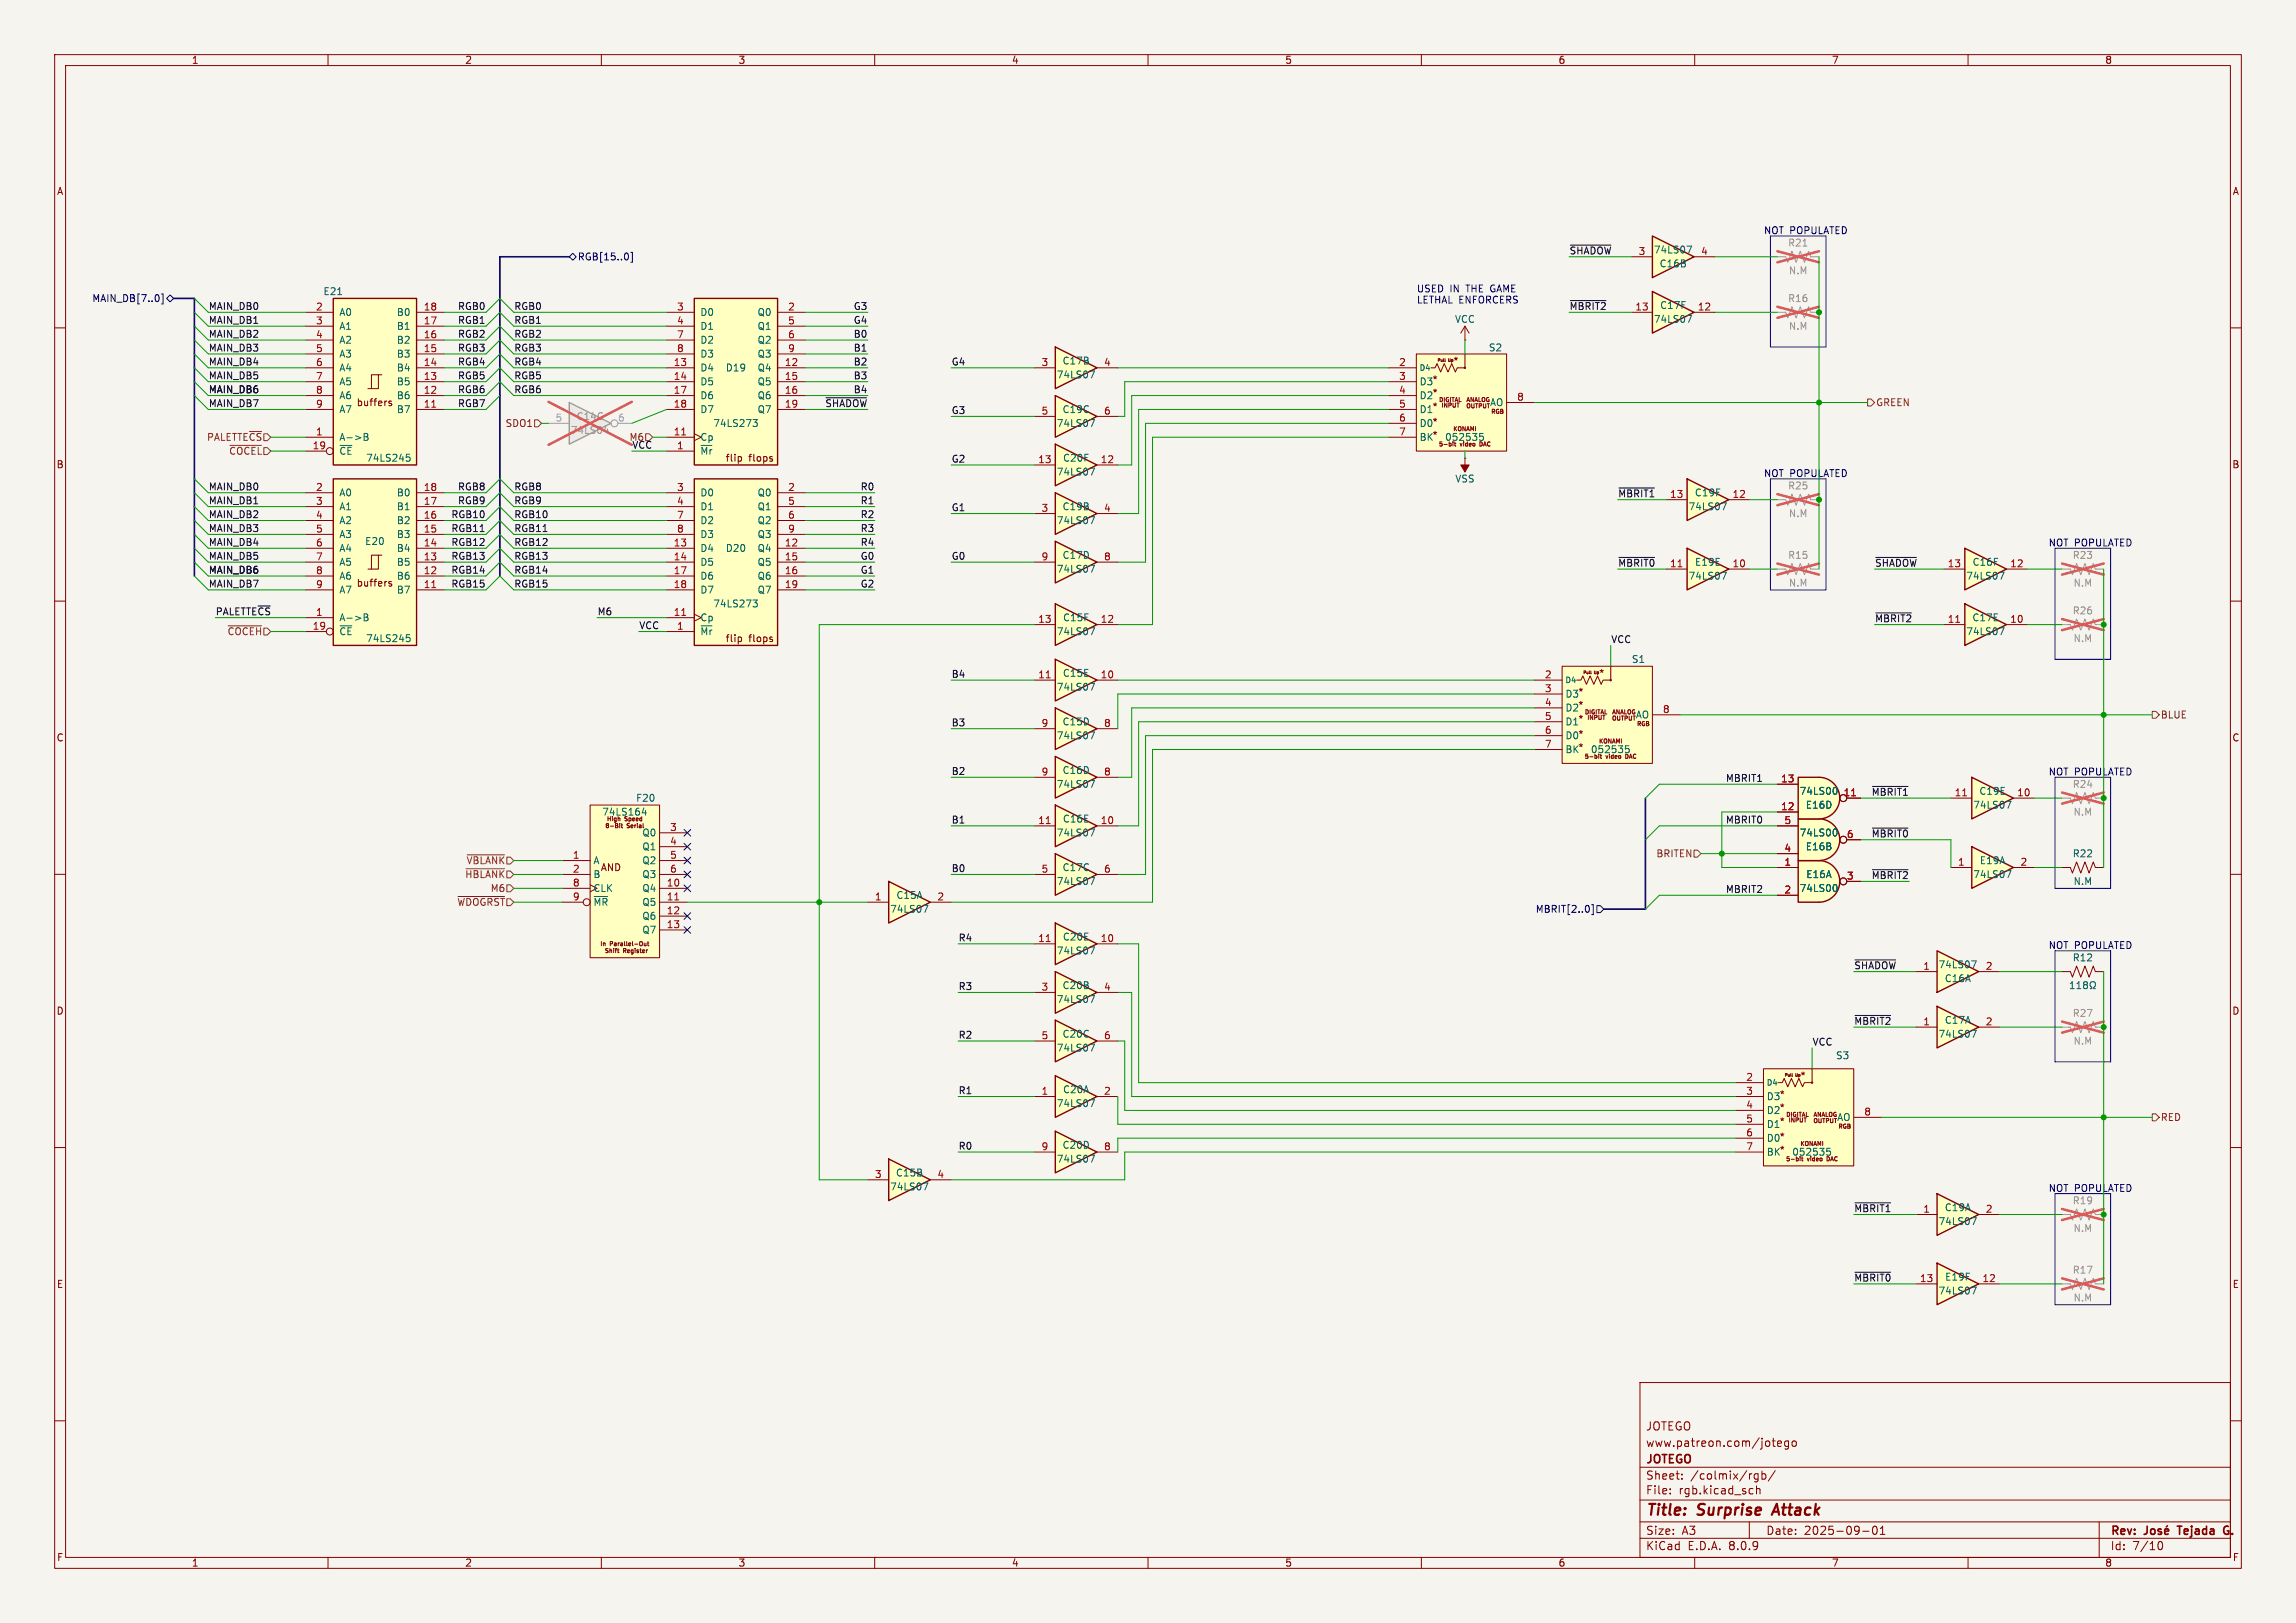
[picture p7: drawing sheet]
<svg xmlns="http://www.w3.org/2000/svg" width="420mm" height="297mm" viewBox="0 0 420 297" stroke-linecap="round" stroke-linejoin="round" font-family="sans-serif">
<defs><g id="words">
<g font-size="2.8" fill="#840000">
<text x="301" y="277.9">Title:</text>
<text x="310.6" y="277.9">Surprise</text>
<text x="325.3" y="277.9">Attack</text>
</g>
<g font-size="2.1" fill="#840000">
<text x="301" y="262">JOTEGO</text>
<text x="301" y="268.2">JOTEGO</text>
<text x="301" y="265">www.patreon.com/jotego</text>
<text x="301" y="273.7">File:</text>
<text x="301" y="271">Sheet:</text>
<text x="307.1" y="273.7">rgb.kicad_sch</text>
<text x="309.2" y="271">/colmix/rgb/</text>
<text x="301" y="281.1">Size:</text>
<text x="307.6" y="281.1">A3</text>
<text x="323" y="281.1">Date:</text>
<text x="330" y="281.1">2025-09-01</text>
<text x="386" y="281.3">Rev:</text>
<text x="399.1" y="281.3">Tejada</text>
<text x="408.1" y="281.3">G.</text>
<text x="301" y="283.9">KiCad</text>
<text x="308.7" y="283.9">E.D.A.</text>
<text x="316.3" y="283.9">8.0.9</text>
<text x="386" y="283.9">Id:</text>
<text x="390.1" y="283.9">7/10</text>
</g>
<g font-size="1.8" fill="#840000">
<text x="35" y="11.9">1</text>
<text x="85" y="11.9">2</text>
<text x="135" y="11.9">3</text>
<text x="185" y="11.9">4</text>
<text x="235" y="11.9">5</text>
<text x="285" y="11.9">6</text>
<text x="335" y="11.9">7</text>
<text x="385" y="11.9">8</text>
<text x="10.3" y="35.9">A</text>
<text x="408.3" y="35.9">A</text>
<text x="265.7" y="66.9">*</text>
<text x="65.1" y="74.5">buffers</text>
<text x="10.3" y="85.9">B</text>
<text x="132.6" y="84.7">flip</text>
<text x="137" y="84.7">flops</text>
<text x="408.2" y="85.9">B</text>
<text x="65.1" y="107.6">buffers</text>
<text x="132.6" y="117.7">flip</text>
<text x="137" y="117.7">flops</text>
<text x="292.4" y="124.1">*</text>
<text x="10.3" y="135.9">C</text>
<text x="408.2" y="135.9">C</text>
<text x="109.8" y="159.6">AND</text>
<text x="10.3" y="185.9">D</text>
<text x="408.2" y="185.9">D</text>
<text x="329.2" y="197.7">*</text>
<text x="10.3" y="235.9">E</text>
<text x="408.3" y="235.9">E</text>
<text x="10.3" y="285.9">F</text>
<text x="35" y="286.9">1</text>
<text x="85" y="286.9">2</text>
<text x="135" y="286.9">3</text>
<text x="185" y="286.9">4</text>
<text x="235" y="286.9">5</text>
<text x="285" y="286.9">6</text>
<text x="335" y="286.9">7</text>
<text x="385" y="286.9">8</text>
<text x="408.3" y="285.9">F</text>
</g>
<g font-size="1.8" fill="#000084">
<text x="105.6" y="47.9">RGB[15..0]</text>
<text x="16.8" y="55.5">MAIN_DB[7..0]</text>
<text x="280.8" y="167.2">MBRIT[2..0]</text>
</g>
<g font-size="1.8" fill="#0f0f0f">
<text x="287" y="46.6">~{SHADOW}</text>
<text x="38.1" y="56.8">MAIN_DB0</text>
<text x="38.1" y="59.3">MAIN_DB1</text>
<text x="83.7" y="56.8">RGB0</text>
<text x="83.7" y="59.3">RGB1</text>
<text x="94" y="56.8">RGB0</text>
<text x="94" y="59.3">RGB1</text>
<text x="156.1" y="59.3">G4</text>
<text x="156.1" y="56.8">G3</text>
<text x="287" y="56.8">~{MBRIT2}</text>
<text x="38.1" y="61.9">MAIN_DB2</text>
<text x="38.1" y="64.4">MAIN_DB3</text>
<text x="83.7" y="61.9">RGB2</text>
<text x="83.7" y="64.4">RGB3</text>
<text x="94" y="64.4">RGB3</text>
<text x="94" y="61.9">RGB2</text>
<text x="156.1" y="64.4">B1</text>
<text x="156.1" y="61.9">B0</text>
<text x="38.1" y="69.5">MAIN_DB5</text>
<text x="38.1" y="67">MAIN_DB4</text>
<text x="83.7" y="67">RGB4</text>
<text x="83.7" y="69.5">RGB5</text>
<text x="94" y="67">RGB4</text>
<text x="94" y="69.5">RGB5</text>
<text x="156.1" y="69.5">B3</text>
<text x="156.1" y="67">B2</text>
<text x="174" y="67">G4</text>
<text x="38.1" y="74.6">MAIN_DB7</text>
<text x="38.1" y="72">MAIN_DB6</text>
<text x="83.7" y="72">RGB6</text>
<text x="83.7" y="74.6">RGB7</text>
<text x="94" y="72">RGB6</text>
<text x="150.9" y="74.6">~{SHADOW}</text>
<text x="156.1" y="72">B4</text>
<text x="174" y="75.9">G3</text>
<text x="115.1" y="80.9">M6</text>
<text x="115.6" y="82.2">VCC</text>
<text x="38.1" y="89.8">MAIN_DB0</text>
<text x="83.7" y="89.8">RGB8</text>
<text x="94" y="89.8">RGB8</text>
<text x="157.3" y="89.8">R0</text>
<text x="174" y="84.7">G2</text>
<text x="38.1" y="94.9">MAIN_DB2</text>
<text x="38.1" y="92.4">MAIN_DB1</text>
<text x="82.5" y="94.9">RGB10</text>
<text x="83.7" y="92.4">RGB9</text>
<text x="94" y="94.9">RGB10</text>
<text x="94" y="92.4">RGB9</text>
<text x="157.3" y="94.9">R2</text>
<text x="157.3" y="92.4">R1</text>
<text x="174" y="93.6">G1</text>
<text x="295.9" y="91.1">~{MBRIT1} 13</text>
<text x="38.1" y="97.4">MAIN_DB3</text>
<text x="38.1" y="100">MAIN_DB4</text>
<text x="82.5" y="100">RGB12</text>
<text x="82.5" y="97.4">RGB11</text>
<text x="94" y="97.4">RGB11</text>
<text x="94" y="100">RGB12</text>
<text x="157.3" y="97.4">R3</text>
<text x="157.3" y="100">R4</text>
<text x="38.1" y="105.1">MAIN_DB6</text>
<text x="38.1" y="107.6">MAIN_DB7</text>
<text x="38.1" y="102.5">MAIN_DB5</text>
<text x="82.5" y="102.5">RGB13</text>
<text x="82.5" y="107.6">RGB15</text>
<text x="82.5" y="105.1">RGB14</text>
<text x="94" y="105.1">RGB14</text>
<text x="94" y="102.5">RGB13</text>
<text x="94" y="107.6">RGB15</text>
<text x="157.3" y="107.6">G2</text>
<text x="157.3" y="105.1">G1</text>
<text x="157.3" y="102.5">G0</text>
<text x="174" y="102.5">G0</text>
<text x="295.9" y="103.8">~{MBRIT0} 11</text>
<text x="342.9" y="103.8">~{SHADOW}</text>
<text x="39.4" y="112.7">PALETTE~{CS}</text>
<text x="109.2" y="112.7">M6</text>
<text x="342.9" y="114">~{MBRIT2}</text>
<text x="116.8" y="115.2">VCC</text>
<text x="294.6" y="117.8">VCC</text>
<text x="174" y="124.1">B4</text>
<text x="174" y="133">B3</text>
<text x="174" y="141.9">B2</text>
<text x="315.6" y="143.2">MBRIT1</text>
<text x="342.3" y="145.7">~{MBRIT1}</text>
<text x="174" y="150.8">B1</text>
<text x="315.6" y="150.8">MBRIT0</text>
<text x="342.3" y="153.3">~{MBRIT0}</text>
<text x="174" y="159.7">B0</text>
<text x="342.3" y="160.9">~{MBRIT2}</text>
<text x="315.6" y="163.5">MBRIT2</text>
<text x="175.3" y="172.4">R4</text>
<text x="339.1" y="177.5">~{SHADOW}</text>
<text x="175.3" y="181.3">R3</text>
<text x="175.3" y="190.2">R2</text>
<text x="331.5" y="191.4">VCC</text>
<text x="339.1" y="187.6">~{MBRIT2}</text>
<text x="175.3" y="200.3">R1</text>
<text x="175.3" y="210.5">R0</text>
<text x="339.1" y="221.9">~{MBRIT1}</text>
<text x="339.1" y="234.6">~{MBRIT0}</text>
</g>
<g font-size="1.8" fill="#a90000">
<text x="299.6" y="46.7">3</text>
<text x="311.1" y="46.7">4</text>
<text x="57.7" y="56.9">2</text>
<text x="57.7" y="59.4">3</text>
<text x="77.4" y="59.4">17</text>
<text x="77.4" y="56.9">18</text>
<text x="123.8" y="56.9">3</text>
<text x="123.8" y="59.4">4</text>
<text x="144.1" y="56.9">2</text>
<text x="144.1" y="59.4">5</text>
<text x="299" y="56.9">13</text>
<text x="310.5" y="56.9">12</text>
<text x="57.7" y="62">4</text>
<text x="57.7" y="64.5">5</text>
<text x="77.4" y="64.5">15</text>
<text x="77.4" y="62">16</text>
<text x="123.8" y="62">7</text>
<text x="123.8" y="64.5">8</text>
<text x="144.1" y="62">6</text>
<text x="144.1" y="64.5">9</text>
<text x="57.7" y="67.1">6</text>
<text x="57.7" y="69.6">7</text>
<text x="77.4" y="69.6">13</text>
<text x="77.4" y="67.1">14</text>
<text x="123.1" y="67.1">13</text>
<text x="123.1" y="69.6">14</text>
<text x="143.5" y="67.1">12</text>
<text x="143.5" y="69.6">15</text>
<text x="190.4" y="67.1">3</text>
<text x="201.9" y="67.1">4</text>
<text x="255.8" y="67.1">2</text>
<text x="255.8" y="69.6">3</text>
<text x="57.7" y="72.1">8</text>
<text x="57.7" y="74.7">9</text>
<text x="77.4" y="74.7">11</text>
<text x="77.4" y="72.1">12</text>
<text x="123.1" y="72.1">17</text>
<text x="123.1" y="74.7">18</text>
<text x="143.5" y="72.1">16</text>
<text x="143.5" y="74.7">19</text>
<text x="190.4" y="75.9">5</text>
<text x="201.9" y="75.9">6</text>
<text x="255.8" y="72.1">4</text>
<text x="255.8" y="74.7">5</text>
<text x="255.8" y="77.2">6</text>
<text x="277.4" y="73.4">8</text>
<text x="57.1" y="82.3">19</text>
<text x="57.7" y="79.8">1</text>
<text x="123.1" y="79.8">11</text>
<text x="123.8" y="82.3">1</text>
<text x="255.8" y="79.8">7</text>
<text x="57.7" y="89.9">2</text>
<text x="77.4" y="89.9">18</text>
<text x="123.8" y="89.9">3</text>
<text x="144.1" y="89.9">2</text>
<text x="189.8" y="84.8">13</text>
<text x="201.3" y="84.8">12</text>
<text x="57.7" y="92.5">3</text>
<text x="57.7" y="95">4</text>
<text x="77.4" y="95">16</text>
<text x="77.4" y="92.5">17</text>
<text x="123.8" y="92.5">4</text>
<text x="123.8" y="95">7</text>
<text x="144.1" y="92.5">5</text>
<text x="144.1" y="95">6</text>
<text x="190.4" y="93.7">3</text>
<text x="201.9" y="93.7">4</text>
<text x="316.8" y="91.2">12</text>
<text x="57.7" y="97.5">5</text>
<text x="57.7" y="100.1">6</text>
<text x="77.4" y="100.1">14</text>
<text x="77.4" y="97.5">15</text>
<text x="123.1" y="100.1">13</text>
<text x="123.8" y="97.5">8</text>
<text x="143.5" y="100.1">12</text>
<text x="144.1" y="97.5">9</text>
<text x="57.7" y="102.6">7</text>
<text x="57.7" y="105.2">8</text>
<text x="57.7" y="107.7">9</text>
<text x="77.4" y="107.7">11</text>
<text x="77.4" y="105.2">12</text>
<text x="77.4" y="102.6">13</text>
<text x="123.1" y="102.6">14</text>
<text x="123.1" y="105.2">17</text>
<text x="123.1" y="107.7">18</text>
<text x="143.5" y="102.6">15</text>
<text x="143.5" y="105.2">16</text>
<text x="143.5" y="107.7">19</text>
<text x="190.4" y="102.6">9</text>
<text x="201.9" y="102.6">8</text>
<text x="316.8" y="103.9">10</text>
<text x="356.2" y="103.9">13</text>
<text x="367.6" y="103.9">12</text>
<text x="57.7" y="112.8">1</text>
<text x="123.1" y="112.8">11</text>
<text x="57.1" y="115.3">19</text>
<text x="123.8" y="115.3">1</text>
<text x="189.8" y="114">13</text>
<text x="201.3" y="114">12</text>
<text x="356.2" y="114">11</text>
<text x="367.6" y="114">10</text>
<text x="189.8" y="124.2">11</text>
<text x="201.3" y="124.2">10</text>
<text x="282.5" y="124.2">2</text>
<text x="282.5" y="126.7">3</text>
<text x="282.5" y="129.3">4</text>
<text x="282.5" y="131.8">5</text>
<text x="304.1" y="130.6">8</text>
<text x="190.4" y="133.1">9</text>
<text x="201.9" y="133.1">8</text>
<text x="282.5" y="134.4">6</text>
<text x="282.5" y="136.9">7</text>
<text x="190.4" y="142">9</text>
<text x="201.9" y="142">8</text>
<text x="325.7" y="143.3">13</text>
<text x="325.7" y="148.3">12</text>
<text x="337.1" y="145.8">11</text>
<text x="357.5" y="145.8">11</text>
<text x="368.9" y="145.8">10</text>
<text x="122.5" y="152.1">3</text>
<text x="122.5" y="154.7">4</text>
<text x="189.8" y="150.9">11</text>
<text x="201.3" y="150.9">10</text>
<text x="326.3" y="156">4</text>
<text x="326.3" y="150.9">5</text>
<text x="337.7" y="153.4">6</text>
<text x="104.7" y="157.2">1</text>
<text x="104.7" y="159.8">2</text>
<text x="122.5" y="157.2">5</text>
<text x="122.5" y="159.8">6</text>
<text x="190.4" y="159.8">5</text>
<text x="201.9" y="159.8">6</text>
<text x="326.3" y="158.5">1</text>
<text x="337.7" y="161">3</text>
<text x="358.1" y="158.5">1</text>
<text x="369.5" y="158.5">2</text>
<text x="104.7" y="162.3">8</text>
<text x="104.7" y="164.8">9</text>
<text x="121.9" y="162.3">10</text>
<text x="121.9" y="164.8">11</text>
<text x="121.9" y="167.4">12</text>
<text x="159.9" y="164.8">1</text>
<text x="171.4" y="164.8">2</text>
<text x="326.3" y="163.6">2</text>
<text x="121.9" y="169.9">13</text>
<text x="189.8" y="172.5">11</text>
<text x="201.3" y="172.5">10</text>
<text x="351.7" y="177.5">1</text>
<text x="363.1" y="177.5">2</text>
<text x="190.4" y="181.4">3</text>
<text x="201.9" y="181.4">4</text>
<text x="190.4" y="190.2">5</text>
<text x="201.9" y="190.2">6</text>
<text x="351.7" y="187.7">1</text>
<text x="363.1" y="187.7">2</text>
<text x="319.3" y="197.9">2</text>
<text x="190.4" y="200.4">1</text>
<text x="201.9" y="200.4">2</text>
<text x="319.3" y="200.4">3</text>
<text x="319.3" y="202.9">4</text>
<text x="319.3" y="205.5">5</text>
<text x="319.3" y="208">6</text>
<text x="340.9" y="204.2">8</text>
<text x="159.9" y="215.6">3</text>
<text x="171.4" y="215.6">4</text>
<text x="190.4" y="210.6">9</text>
<text x="201.9" y="210.6">8</text>
<text x="319.3" y="210.6">7</text>
<text x="351.7" y="222">1</text>
<text x="363.1" y="222">2</text>
<text x="351.1" y="234.7">13</text>
<text x="362.5" y="234.7">12</text>
</g>
<g font-size="1.8" fill="#006464">
<text x="302.4" y="46.6">74LS07</text>
<text x="303.5" y="49.1">C16B</text>
<text x="59.1" y="54.2">E21</text>
<text x="62" y="58">A0</text>
<text x="72.5" y="58">B0</text>
<text x="128" y="58">D0</text>
<text x="138.5" y="58">Q0</text>
<text x="266.1" y="59.3">VCC</text>
<text x="302.4" y="59.3">74LS07</text>
<text x="303.6" y="56.7">C17F</text>
<text x="62" y="60.6">A1</text>
<text x="62" y="63.1">A2</text>
<text x="62" y="65.6">A3</text>
<text x="72.5" y="65.6">B3</text>
<text x="72.5" y="63.1">B2</text>
<text x="72.5" y="60.6">B1</text>
<text x="128" y="60.6">D1</text>
<text x="128" y="63.1">D2</text>
<text x="128" y="65.6">D3</text>
<text x="138.5" y="60.6">Q1</text>
<text x="138.5" y="63.1">Q2</text>
<text x="138.5" y="65.6">Q3</text>
<text x="272.2" y="64.5">S2</text>
<text x="62" y="68.2">A4</text>
<text x="62" y="70.7">A5</text>
<text x="72.5" y="70.7">B5</text>
<text x="72.5" y="68.2">B4</text>
<text x="128" y="68.2">D4</text>
<text x="128" y="70.7">D5</text>
<text x="132.7" y="68.2">D19</text>
<text x="138.5" y="68.2">Q4</text>
<text x="138.5" y="70.7">Q5</text>
<text x="193.2" y="69.4">74LS07</text>
<text x="194.3" y="66.9">C17B</text>
<text x="259.6" y="70.7">D3*</text>
<text x="62" y="73.3">A6</text>
<text x="62" y="75.8">A7</text>
<text x="72.5" y="75.8">B7</text>
<text x="72.5" y="73.3">B6</text>
<text x="128" y="73.3">D6</text>
<text x="128" y="75.8">D7</text>
<text x="138.5" y="73.3">Q6</text>
<text x="138.5" y="75.8">Q7</text>
<text x="194.3" y="75.8">C19C</text>
<text x="259.6" y="73.3">D2</text>
<text x="259.6" y="75.8">D1</text>
<text x="261.9" y="75.3">*</text>
<text x="261.9" y="72.8">*</text>
<text x="272.5" y="74.5">AO</text>
<text x="62" y="80.9">A-&gt;B</text>
<text x="62" y="83.4">~{CE}</text>
<text x="128" y="83.4">~{Mr}</text>
<text x="128" y="80.9">Cp</text>
<text x="130.4" y="78.3">74LS273</text>
<text x="193.2" y="78.3">74LS07</text>
<text x="259.6" y="78.3">D0*</text>
<text x="259.6" y="80.9">BK*</text>
<text x="264.2" y="80.9">052535</text>
<text x="66.9" y="84.7">74LS245</text>
<text x="193.2" y="87.2">74LS07</text>
<text x="194.4" y="84.7">C20F</text>
<text x="266.1" y="88.5">VSS</text>
<text x="62" y="91">A0</text>
<text x="62" y="93.6">A1</text>
<text x="72.5" y="93.6">B1</text>
<text x="72.5" y="91">B0</text>
<text x="128" y="91">D0</text>
<text x="128" y="93.6">D1</text>
<text x="138.5" y="91">Q0</text>
<text x="138.5" y="93.6">Q1</text>
<text x="194.3" y="93.6">C19B</text>
<text x="308.8" y="93.6">74LS07</text>
<text x="309.9" y="91">C19F</text>
<text x="62" y="96.1">A2</text>
<text x="62" y="98.7">A3</text>
<text x="62" y="101.2">A4</text>
<text x="66.7" y="99.9">E20</text>
<text x="72.5" y="101.2">B4</text>
<text x="72.5" y="98.7">B3</text>
<text x="72.5" y="96.1">B2</text>
<text x="128" y="101.2">D4</text>
<text x="128" y="96.1">D2</text>
<text x="128" y="98.7">D3</text>
<text x="132.7" y="101.2">D20</text>
<text x="138.5" y="101.2">Q4</text>
<text x="138.5" y="96.1">Q2</text>
<text x="138.5" y="98.7">Q3</text>
<text x="193.2" y="96.1">74LS07</text>
<text x="62" y="103.7">A5</text>
<text x="62" y="106.3">A6</text>
<text x="72.5" y="106.3">B6</text>
<text x="72.5" y="103.7">B5</text>
<text x="128" y="103.7">D5</text>
<text x="128" y="106.3">D6</text>
<text x="138.5" y="103.7">Q5</text>
<text x="138.5" y="106.3">Q6</text>
<text x="193.2" y="105">74LS07</text>
<text x="194.3" y="102.5">C17D</text>
<text x="308.8" y="106.3">74LS07</text>
<text x="310" y="103.7">E19E</text>
<text x="359.6" y="106.3">74LS07</text>
<text x="360.7" y="103.7">C16F</text>
<text x="62" y="113.9">A-&gt;B</text>
<text x="62" y="108.8">A7</text>
<text x="72.5" y="108.8">B7</text>
<text x="128" y="113.9">Cp</text>
<text x="128" y="108.8">D7</text>
<text x="130.4" y="111.4">74LS273</text>
<text x="138.5" y="108.8">Q7</text>
<text x="194.4" y="113.9">C15F</text>
<text x="360.7" y="113.9">C17E</text>
<text x="62" y="116.4">~{CE}</text>
<text x="66.9" y="117.7">74LS245</text>
<text x="128" y="116.4">~{Mr}</text>
<text x="193.2" y="116.4">74LS07</text>
<text x="359.6" y="116.4">74LS07</text>
<text x="194.3" y="124.1">C15E</text>
<text x="298.4" y="121.5">S1</text>
<text x="193.2" y="126.6">74LS07</text>
<text x="286.3" y="127.9">D3*</text>
<text x="286.3" y="130.4">D2</text>
<text x="288.6" y="129.9">*</text>
<text x="299.1" y="131.7">AO</text>
<text x="193.2" y="135.5">74LS07</text>
<text x="194.3" y="132.9">C15D</text>
<text x="286.3" y="132.9">D1</text>
<text x="286.3" y="135.5">D0*</text>
<text x="288.6" y="132.4">*</text>
<text x="194.3" y="141.8">C16D</text>
<text x="286.3" y="138">BK*</text>
<text x="290.9" y="138">052535</text>
<text x="110.1" y="149.5">74LS164</text>
<text x="116.3" y="146.9">F20</text>
<text x="193.2" y="144.4">74LS07</text>
<text x="329.1" y="145.6">74LS00</text>
<text x="330.2" y="148.2">E16D</text>
<text x="360.9" y="148.2">74LS07</text>
<text x="362" y="145.6">C19E</text>
<text x="117.4" y="153.3">Q0</text>
<text x="117.4" y="155.8">Q1</text>
<text x="193.2" y="153.3">74LS07</text>
<text x="194.3" y="150.7">C16E</text>
<text x="329.1" y="153.3">74LS00</text>
<text x="330.2" y="155.8">E16B</text>
<text x="108.5" y="158.3">A</text>
<text x="108.5" y="160.9">B</text>
<text x="117.4" y="158.3">Q2</text>
<text x="117.4" y="160.9">Q3</text>
<text x="194.3" y="159.6">C17C</text>
<text x="330.3" y="160.9">E16A</text>
<text x="360.9" y="160.9">74LS07</text>
<text x="362.1" y="158.3">E19A</text>
<text x="379.1" y="157.1">R22</text>
<text x="108.5" y="163.4">CLK</text>
<text x="108.5" y="166">~{MR}</text>
<text x="117.4" y="163.4">Q4</text>
<text x="117.4" y="166">Q5</text>
<text x="162.7" y="167.2">74LS07</text>
<text x="163.9" y="164.7">C15A</text>
<text x="193.2" y="162.2">74LS07</text>
<text x="329.1" y="163.4">74LS00</text>
<text x="379.2" y="162.2">N.M</text>
<text x="117.4" y="168.5">Q6</text>
<text x="117.4" y="171">Q7</text>
<text x="194.3" y="172.3">C20E</text>
<text x="193.2" y="174.9">74LS07</text>
<text x="354.5" y="177.4">74LS07</text>
<text x="355.6" y="179.9">C16A</text>
<text x="379.1" y="176.1">R12</text>
<text x="193.2" y="183.7">74LS07</text>
<text x="194.3" y="181.2">C20B</text>
<text x="194.3" y="190.1">C20C</text>
<text x="354.5" y="190.1">74LS07</text>
<text x="355.6" y="187.6">C17A</text>
<text x="193.2" y="192.6">74LS07</text>
<text x="335.7" y="194">S3</text>
<text x="193.2" y="202.8">74LS07</text>
<text x="194.4" y="200.3">C20A</text>
<text x="323.1" y="201.5">D3*</text>
<text x="325.4" y="203.6">*</text>
<text x="323.1" y="204.1">D2</text>
<text x="323.1" y="206.6">D1</text>
<text x="323.1" y="209.1">D0*</text>
<text x="325.4" y="206.1">*</text>
<text x="336" y="205.3">AO</text>
<text x="163.8" y="215.5">C15B</text>
<text x="193.2" y="213">74LS07</text>
<text x="194.3" y="210.4">C20D</text>
<text x="323.1" y="211.7">BK*</text>
<text x="327.7" y="211.7">052535</text>
<text x="162.7" y="218">74LS07</text>
<text x="355.6" y="221.8">C19A</text>
<text x="354.5" y="224.4">74LS07</text>
<text x="354.5" y="237.1">74LS07</text>
<text x="355.7" y="234.5">E19F</text>
</g>
<g font-size="1.8" fill="#0000c2">
<text x="322.6" y="42.9">NOT POPULATED</text>
<text x="259.1" y="53.6">USED IN</text>
<text x="268.3" y="53.6">THE GAME</text>
<text x="259.1" y="55.6">LETHAL ENFORCERS</text>
<text x="322.6" y="87.4">NOT POPULATED</text>
<text x="374.6" y="100.1">NOT POPULATED</text>
<text x="374.6" y="142">NOT POPULATED</text>
<text x="374.6" y="173.7">NOT POPULATED</text>
<text x="374.6" y="218.2">NOT POPULATED</text>
</g>
<g font-size="1.8" fill="#939391">
<text x="327" y="45.3">R21</text>
<text x="327.1" y="50.4">N.M</text>
<text x="327" y="55.5">R16</text>
<text x="327.1" y="60.6">N.M</text>
<text x="105.4" y="77.1">C14C</text>
<text x="104.3" y="79.6">74LS04</text>
<text x="327" y="89.8">R25</text>
<text x="327.1" y="94.8">N.M</text>
<text x="327" y="102.5">R15</text>
<text x="327.1" y="107.5">N.M</text>
<text x="379.1" y="102.5">R23</text>
<text x="379.2" y="107.5">N.M</text>
<text x="379.1" y="112.6">R26</text>
<text x="379.2" y="117.7">N.M</text>
<text x="379.1" y="144.4">R24</text>
<text x="379.2" y="149.5">N.M</text>
<text x="379.1" y="186.3">R27</text>
<text x="379.2" y="191.4">N.M</text>
<text x="379.1" y="220.6">R19</text>
<text x="379.2" y="225.7">N.M</text>
<text x="379.1" y="233.3">R17</text>
<text x="379.2" y="238.4">N.M</text>
</g>
<g font-size="1.8" fill="#a5a4a2">
<text x="101.5" y="77.2">5</text>
<text x="113" y="77.2">6</text>
</g>
<g font-size="1.8" fill="#725600">
<text x="343.1" y="74.5">GREEN</text>
<text x="37.8" y="80.9">PALETTE~{CS}</text>
<text x="41.8" y="83.4">~{COCEL}</text>
<text x="92.4" y="78.3">SDO1</text>
<text x="41.5" y="116.4">~{COCEH}</text>
<text x="395.2" y="131.7">BLUE</text>
<text x="85" y="160.9">~{HBLANK}</text>
<text x="85.2" y="158.3">~{VBLANK}</text>
<text x="302.9" y="157.1">BRITEN</text>
<text x="83.5" y="166">~{WDOGRST}</text>
<text x="89.7" y="163.4">M6</text>
<text x="395.2" y="205.3">RED</text>
</g>
<g font-size="1.4" fill="#006464">
<text x="259.6" y="68">D4</text>
<text x="286.3" y="125.2">D4</text>
<text x="323.1" y="198.9">D4</text>
</g>
<g font-size="1.1" fill="#840000">
<text x="263.2" y="73.7">DIGITAL</text>
<text x="263.8" y="74.7">INPUT</text>
<text x="268.2" y="74.8">OUTPUT</text>
<text x="268.2" y="73.7">ANALOG</text>
<text x="272.7" y="75.8">RGB</text>
<text x="263.2" y="81.8">5-bit</text>
<text x="267" y="81.8">video</text>
<text x="270.7" y="81.8">DAC</text>
<text x="289.9" y="130.8">DIGITAL</text>
<text x="290.4" y="131.8">INPUT</text>
<text x="294.8" y="132">OUTPUT</text>
<text x="294.8" y="130.8">ANALOG</text>
<text x="299.4" y="133">RGB</text>
<text x="289.8" y="139">5-bit</text>
<text x="293.7" y="139">video</text>
<text x="297.4" y="139">DAC</text>
<text x="110.7" y="151.7">8-Bit</text>
<text x="111" y="150.4">High</text>
<text x="114.2" y="150.4">Speed</text>
<text x="114.6" y="151.7">Serial</text>
<text x="109.8" y="173.2">In</text>
<text x="111.5" y="173.2">Parallel-Out</text>
<text x="110.7" y="174.5">Shift</text>
<text x="114.1" y="174.5">Register</text>
<text x="326.7" y="204.5">DIGITAL</text>
<text x="327.3" y="205.5">INPUT</text>
<text x="331.7" y="205.6">OUTPUT</text>
<text x="331.7" y="204.5">ANALOG</text>
<text x="336.2" y="206.6">RGB</text>
<text x="326.7" y="212.6">5-bit</text>
<text x="330.5" y="212.6">video</text>
<text x="334.2" y="212.6">DAC</text>
</g>
<g font-size="1.1" fill="#006464">
<text x="265.8" y="79">KONAMI</text>
<text x="292.5" y="136.2">KONAMI</text>
<text x="329.3" y="209.8">KONAMI</text>
</g>
<g font-size=".7" fill="#840000">
<text x="262.9" y="66.3">Pull</text>
<text x="264.9" y="66.3">Up</text>
<text x="289.6" y="123.4">Pull</text>
<text x="291.6" y="123.4">Up</text>
<text x="326.4" y="197.1">Pull</text>
<text x="328.4" y="197.1">Up</text>
</g>
</g></defs>
<path d="M0 0h420v297h-420z" fill="#f5f4ef" stroke="#f5f4ef" stroke-width=".18"/>
<g fill="none" stroke="#840000" stroke-width=".18">
<path d="M10 10h400v277h-400zM12 12h396v273h-396zM60 10v2M110 10v2M160 10v2M210 10v2M260 10v2M310 10v2M360 10v2M10 60h2M408 60h2M10 110h2"/>
<path d="M408 110h2M10 160h2M408 160h2M10 210h2M408 210h2M300 253h108v32h-108zM10 260h2M300 278.5h108M300 274.5h108M300 268.5h108M305.5 273.2v.2M305.5 272.5v.1"/>
<path d="M307.7 270.5v.2M307.7 269.8v.1M320 278.5v3M320.5 272.4l.2 .1M320.7 273.3l-.2 .1M321.3 271.9v1.5M321.3 272.5l.2-.1 .4 .1v.9M321.6 269.7v1.2l-.3 .3-.4-.1M321.6 269.8l-.4-.1-.3 .3v.4l.1 .2h.6M322.3 269.8l.4-.1 .3 .3v.4l-.1 .2h-.6M322.3 269.2v1.5M324.2 263.7h.5"/>
<path d="M324.6 264.7h.1M324.7 269.1l-1.3 1.9M325.2 264.2l.7-.2-.1-.2-.4-.1-.2 .2v.7h.6M327.2 263.8l-.5-.1-.3 .3v.4l.2 .2h.6M327.2 263.7v1.2l-.3 .3-.4-.1M327.9 263.8l.2-.1 .4 .1 .1 .6-.2 .2-.3 .1-.2-.2zM342.7 279.4l.2-.1a.8 .8 0 0 1 .5 .7 .8 .8 0 0 1-.5 .8l-.2-.2-.2-.4zM343.9 279.7l.5-.4v1.5M384 278.5v6.5M408 260h2M60 285v2M110 285v2"/>
<path d="M160 285v2M210 285v2M260 285v2M300 281.5h108M310 285v2M340.7 280.2h1.2M343.9 280.8h.9M360 285v2M394.7 282.7l.2-.5 .2-.1a.8 .8 0 0 1 .5 .7 .8 .8 0 0 1-.5 .8l-.2-.2-.2-.4"/>
</g>
<path d="M392.8 279.3v1.1a.48 .48 0 0 1-.6 .4M393.5 279.9l.4-.1 .3 .3v.4l-.3 .3-.4-.1-.1-.2v-.4zM395.3 279.9l-.3-.1-.2 .2v.2l.5 .2v.3h-.5M396.5 279.2l-.2 .2M398.3 279.3h.8M407.5 279.3a.75 .75 0 0 0-.7 .7 .75 .75 0 0 0 .6 .8l.2-.1M396 280.3l.7-.2-.1-.2-.4-.1-.2 .2v.7h.6M407.4 280.1h.3" fill="none" stroke="#840000" stroke-width=".3"/>
<path d="M325 275.2l-.9 2" fill="none" stroke="#840000" stroke-width=".4"/>
<path d="M332.7 157.5a3.8 3.8 0 0 1 3.8 3.8 3.8 3.8 0 0 1-3.8 3.8z" fill="#ffffc2" stroke="#ffffc2" stroke-width=".18"/>
<path d="M328.9 157.5h3.8v7.6h-3.8z" fill="#ffffc2"/>
<path d="M328.9 157.5h3.8a3.8 3.8 0 0 1 3.8 3.8 3.8 3.8 0 0 1-3.8 3.8h-3.8z" fill="none" stroke="#840000" stroke-width=".25"/>
<g fill="none" stroke="#840000" stroke-width=".18">
<path d="M325.1 158.8h3.8M325.1 163.8h3.8M337.8 161.3h2.6"/>
<circle cx="337.2" cy="161.3" r=".63"/>
</g>
<path d="M335.7 161.9a.79 .79 0 0 1 0 1.2" fill="none" stroke="#006464" stroke-width=".18"/>
<path d="M193 156.2l7.7 3.8-7.7 3.8z" fill="#ffffc2"/>
<path d="M193 156.2l7.7 3.8-7.7 3.8z" fill="none" stroke="#840000" stroke-width=".25"/>
<path d="M189.2 160h3.8M200.7 160h3.8" fill="none" stroke="#840000" stroke-width=".18"/>
<path d="M199.4 160.6h.8l-.5 1.3" fill="none" stroke="#006464" stroke-width=".18"/>
<path d="M104.1 73.7l7.7 3.8-7.7 3.8z" fill="#ebeae8"/>
<path d="M104.1 73.7l7.7 3.8-7.7 3.8z" fill="none" stroke="#9c9b98" stroke-width=".25"/>
<g fill="none" stroke="#9c9b98" stroke-width=".18">
<path d="M100.3 77.5h3.8M113 77.5h2.6M377.2 146.1h1.5l.4 1 .8-2.1 .7 2.1 .8-2.1 .7 2.1 .8-2.1 .4 1.1h1.5"/>
<circle cx="112.4" cy="77.5" r=".63"/>
</g>
<path d="M110.5 78.9h.8M111.1 78.5v.8" fill="none" stroke="#939391" stroke-width=".18"/>
<path d="M100.3 73.5l15.3 7.9M115.6 73.5l-15.3 7.9M377.2 145l7.6 2.1M384.8 145l-7.6 2.1" fill="none" stroke="#e75356" stroke-width=".46"/>
<path d="M285.7 121.9h16.6v17.8h-16.6z" fill="#ffffc2"/>
<g fill="none" stroke="#840000" stroke-width=".18">
<path d="M280.7 124.5h5M280.7 127h5M280.7 129.5h5M280.7 132.1h5M280.7 134.6h5M280.7 137.2h5M285.7 121.9h16.6v17.8h-16.6zM288.4 124.5h.8l.3-.8 .7 1.5 .7-1.5 .6 1.5 .7-1.5 .7 1.5 .3-.7h1.3M291 122.8l.1 .5M292.4 138.3v.5M292.8 138.7l.2 .1M294.6 121.9v2.6"/>
<path d="M302.3 130.8h5"/>
<circle cx="294.6" cy="124.5" r=".13"/>
</g>
<path d="M298 136.5h-.6l-.1 .6 .2-.1h.4l.1 .2v.4l-.2 .1-.5-.1" fill="none" stroke="#006464" stroke-width=".18"/>
<path d="M377.2 104.1h1.5l.4 1.1 .8-2.1 .7 2.1 .8-2.1 .7 2.1 .8-2.1 .4 1h1.5M377.2 114.3h1.5l.4 1 .8-2 .7 2 .8-2 .7 2 .8-2 .4 1h1.5" fill="none" stroke="#9c9b98" stroke-width=".18"/>
<path d="M377.2 103.1l7.6 2.1M377.2 113.3l7.6 2M384.8 103.1l-7.6 2.1M384.8 113.3l-7.6 2" fill="none" stroke="#e75356" stroke-width=".46"/>
<path d="M332.7 149.9a3.8 3.8 0 0 1 3.8 3.8 3.8 3.8 0 0 1-3.8 3.8z" fill="#ffffc2" stroke="#ffffc2" stroke-width=".18"/>
<path d="M328.9 149.9h3.8v7.6h-3.8z" fill="#ffffc2"/>
<path d="M328.9 149.9h3.8a3.8 3.8 0 0 1 3.8 3.8 3.8 3.8 0 0 1-3.8 3.8h-3.8z" fill="none" stroke="#840000" stroke-width=".25"/>
<g fill="none" stroke="#840000" stroke-width=".18">
<path d="M325.1 156.2h3.8M325.1 151.1h3.8M337.8 153.7h2.6"/>
<circle cx="337.2" cy="153.7" r=".63"/>
</g>
<path d="M335.7 151.7a.79 .79 0 0 1 0 1.3" fill="none" stroke="#006464" stroke-width=".18"/>
<path d="M332.7 142.2a3.8 3.8 0 0 1 3.8 3.9 3.8 3.8 0 0 1-3.8 3.8z" fill="#ffffc2" stroke="#ffffc2" stroke-width=".18"/>
<path d="M328.9 142.2h3.8v7.7h-3.8z" fill="#ffffc2"/>
<path d="M328.9 142.2h3.8a3.8 3.8 0 0 1 3.8 3.9 3.8 3.8 0 0 1-3.8 3.8h-3.8z" fill="none" stroke="#840000" stroke-width=".25"/>
<g fill="none" stroke="#840000" stroke-width=".18">
<path d="M325.1 148.6h3.8M325.1 143.5h3.8M337.8 146.1h2.6"/>
<circle cx="337.2" cy="146" r=".63"/>
</g>
<path d="M338.7 145.6h.7" fill="none" stroke="#a90000" stroke-width=".18"/>
<path d="M335.7 144.1a.79 .79 0 0 1 0 1.3" fill="none" stroke="#006464" stroke-width=".18"/>
<path d="M359.4 110.5l7.6 3.8-7.6 3.8z" fill="#ffffc2"/>
<path d="M359.4 110.5l7.6 3.8-7.6 3.8z" fill="none" stroke="#840000" stroke-width=".25"/>
<path d="M355.6 114.3h3.8M367 114.3h3.8" fill="none" stroke="#840000" stroke-width=".18"/>
<path d="M357.7 113.9h.8" fill="none" stroke="#a90000" stroke-width=".18"/>
<path d="M365.7 114.9h.9l-.6 1.2" fill="none" stroke="#006464" stroke-width=".18"/>
<path d="M359.4 100.3l7.6 3.8-7.6 3.9z" fill="#ffffc2"/>
<path d="M359.4 100.3l7.6 3.8-7.6 3.9z" fill="none" stroke="#840000" stroke-width=".25"/>
<path d="M268 59.7l-.8 1.3M268 59.7v2.5M268 59.7l.7 1.3M268 62.2h.1M268 83.8h.1M268 83.8v2.6M355.6 104.1h3.8M367 104.1h3.8" fill="none" stroke="#840000" stroke-width=".18"/>
<path d="M365.7 104.7h.9l-.6 1.3" fill="none" stroke="#006464" stroke-width=".18"/>
<path d="M267.2 85.1h1.5l-.7 1.3z" fill="#840000" stroke="#840000" stroke-width=".18"/>
<path d="M322.6 195.6h16.5v17.8h-16.5z" fill="#ffffc2"/>
<g fill="none" stroke="#840000" stroke-width=".18">
<path d="M317.5 198.1h5.1M322.6 195.6h16.5v17.8h-16.5zM325.2 198.1h.8l.4-.7 .6 1.5 .7-1.5 .7 1.5 .7-1.5 .6 1.5 .4-.8h1.2M327.8 196.4l.1 .6M331.5 195.6v2.5M317.5 200.7h5.1M317.5 203.2h5.1M317.5 205.7h5.1M317.5 208.3h5.1M317.5 210.8h5.1M329.3 211.9v.5M329.6 212.3l.2 .1"/>
<path d="M339.1 204.5h5.1"/>
<circle cx="331.5" cy="198.1" r=".13"/>
</g>
<path d="M334.8 210.1h-.6l-.1 .6 .2-.1 .4 .1 .2 .2-.1 .4-.2 .1-.5-.1" fill="none" stroke="#006464" stroke-width=".18"/>
<path d="M127 87.6h15.2v30.5h-15.2z" fill="#ffffc2"/>
<path d="M127 87.6h15.2v30.5h-15.2z" fill="none" stroke="#840000" stroke-width=".25"/>
<g fill="none" stroke="#840000" stroke-width=".18">
<path d="M121.9 90.2h5.1M121.9 92.7h5.1M121.9 95.3h5.1M121.9 97.8h5.1M142.2 90.2h5.1M142.2 92.7h5.1M142.2 95.3h5.1M142.2 97.8h5.1M121.9 115.6h5.1M121.9 113h5.1M121.9 100.3h5.1M121.9 102.9h5.1"/>
<path d="M121.9 105.4h5.1M121.9 108h5.1M127 112.4l1.3 .6-1.3 .7M135.4 116.6l.2 .2v.4l-.2 .2M141.2 117l.1 .2-.1 .2M141.2 116.6h.1M142.2 100.3h5.1M142.2 102.9h5.1M142.2 105.4h5.1M142.2 108h5.1M377.2 158.8h1.5l.4 1 .8-2.1 .7 2.1 .8-2.1 .7 2.1 .8-2.1 .4 1.1h1.5"/>
</g>
<path d="M124.7 112.6h.7" fill="none" stroke="#a90000" stroke-width=".18"/>
<path d="M137.7 109.8h.8l-.4 .5 .4 .1v.4l-.2 .3h-.4" fill="none" stroke="#006464" stroke-width=".18"/>
<path d="M259.1 64.8h16.5v17.8h-16.5z" fill="#ffffc2"/>
<g fill="none" stroke="#840000" stroke-width=".18">
<path d="M254 67.3h5.1M254 69.9h5.1M254 72.4h5.1M254 74.9h5.1M254 77.5h5.1M259.1 64.8h16.5v17.8h-16.5zM261.7 67.3h.8l.4-.8 .6 1.6 .7-1.6 .7 1.6 .7-1.6 .6 1.6 .4-.8h1.2M264.3 65.6l.1 .5M268 64.8v2.5M275.6 73.7h5.1M254 80h5.1M265.8 81.1v.5"/>
<path d="M266.1 81.5l.2 .1"/>
<circle cx="268" cy="67.3" r=".13"/>
</g>
<path d="M271.3 79.3h-.6l-.1 .6 .2-.1 .4 .1 .2 .1-.1 .5-.2 .1-.5-.1" fill="none" stroke="#006464" stroke-width=".18"/>
<path d="M354.3 231.1l7.6 3.8-7.6 3.9z" fill="#ffffc2"/>
<path d="M354.3 231.1l7.6 3.8-7.6 3.9z" fill="none" stroke="#840000" stroke-width=".25"/>
<path d="M350.5 234.9h3.8M361.9 234.9h3.9" fill="none" stroke="#840000" stroke-width=".18"/>
<path d="M360.6 235.5h.9l-.5 1.3" fill="none" stroke="#006464" stroke-width=".18"/>
<path d="M360.7 154.9l7.6 3.9-7.6 3.8z" fill="#ffffc2"/>
<path d="M360.7 154.9l7.6 3.9-7.6 3.8z" fill="none" stroke="#840000" stroke-width=".25"/>
<path d="M356.9 158.8h3.8M368.3 158.8h3.8" fill="none" stroke="#840000" stroke-width=".18"/>
<path d="M367 159.3h.8l-.5 1.3" fill="none" stroke="#006464" stroke-width=".18"/>
<path d="M360.7 142.2l7.6 3.9-7.6 3.8z" fill="#ffffc2"/>
<path d="M360.7 142.2l7.6 3.9-7.6 3.8z" fill="none" stroke="#840000" stroke-width=".25"/>
<path d="M356.9 146.1h3.8M368.3 146.1h3.8" fill="none" stroke="#840000" stroke-width=".18"/>
<path d="M359 145.6h.7" fill="none" stroke="#a90000" stroke-width=".18"/>
<path d="M367 146.6h.8l-.5 1.3" fill="none" stroke="#006464" stroke-width=".18"/>
<path d="M354.3 218.4l7.6 3.8-7.6 3.9z" fill="#ffffc2"/>
<path d="M354.3 218.4l7.6 3.8-7.6 3.9z" fill="none" stroke="#840000" stroke-width=".25"/>
<path d="M350.5 222.2h3.8M361.9 222.2h3.9" fill="none" stroke="#840000" stroke-width=".18"/>
<path d="M360.6 222.8h.9l-.5 1.3" fill="none" stroke="#006464" stroke-width=".18"/>
<path d="M61 87.6h15.2v30.5h-15.2z" fill="#ffffc2"/>
<g fill="none" stroke="#840000" stroke-width=".18">
<path d="M55.9 97.8h5.1M55.9 95.3h5.1M55.9 92.7h5.1M55.9 90.2h5.1M76.2 97.8h5.1M76.2 95.3h5.1M76.2 92.7h5.1M76.2 90.2h5.1M55.9 113h5.1M55.9 108h5.1M55.9 105.4h5.1M55.9 102.9h5.1"/>
<path d="M55.9 100.3h5.1M55.9 115.6h3.8M69.2 101.6h-1.3v2.5M69.8 101.6h-.6v2.5h-1.9M71.6 106.5l-.3-.1-.2 .2 .1 .2 .4 .1v.3h-.5M76.2 108h5.1M76.2 105.4h5.1M76.2 102.9h5.1M76.2 100.3h5.1"/>
<circle cx="60.3" cy="115.6" r=".63"/>
</g>
<path d="M61 87.6h15.2v30.5h-15.2z" fill="none" stroke="#840000" stroke-width=".25"/>
<path d="M66.6 112.3h.4l.3 .3-.3 .3 .3 .2v.3l-.2 .2h-.5zM66.6 112.9h.4M74.4 116.1h.6M74.5 116.6h.3l.2 .3v.4l-.5 .1" fill="none" stroke="#006464" stroke-width=".18"/>
<path d="M79 107.5h.7" fill="none" stroke="#a90000" stroke-width=".18"/>
<path d="M354.3 184.2l7.6 3.8-7.6 3.8z" fill="#ffffc2"/>
<path d="M354.3 184.2l7.6 3.8-7.6 3.8z" fill="none" stroke="#840000" stroke-width=".25"/>
<path d="M350.5 188h3.8M361.9 188h3.9" fill="none" stroke="#840000" stroke-width=".18"/>
<path d="M360.6 188.5h.9l-.5 1.3" fill="none" stroke="#006464" stroke-width=".18"/>
<path d="M354.3 174l7.6 3.8-7.6 3.8z" fill="#ffffc2"/>
<path d="M354.3 174l7.6 3.8-7.6 3.8z" fill="none" stroke="#840000" stroke-width=".25"/>
<path d="M350.5 177.8h3.8M361.9 177.8h3.9M377.2 177.8h1.5l.4 1 .8-2 .7 2 .8-2 .7 2 .8-2 .4 1h1.5" fill="none" stroke="#840000" stroke-width=".18"/>
<path d="M360.6 175.8h.9l-.5 1.3M378.7 180.9h.7M378.7 180l.4-.4v1.3M379.9 180.9h.7M379.9 180l.4-.4v1.3M381.4 180.2l-.3 .2 .1 .4 .2 .1h.3l.1-.2v-.3l-.2-.2M381.4 180.2l-.3-.2 .3-.4h.2l.2 .3-.2 .3M381.4 180.2h.2M382.3 180.9h.3v-.2a.54 .54 0 0 1-.2-.8 .54 .54 0 0 1 .7-.2 .58 .58 0 0 1-.1 1v.2h.3" fill="none" stroke="#006464" stroke-width=".18"/>
<path d="M377.2 234.9h1.5l.4 1.1 .8-2.1 .7 2.1 .8-2.1 .7 2.1 .8-2.1 .4 1h1.5M377.2 222.2h1.5l.4 1.1 .8-2.1 .7 2.1 .8-2.1 .7 2.1 .8-2.1 .4 1h1.5" fill="none" stroke="#9c9b98" stroke-width=".18"/>
<path d="M377.2 233.9l7.6 2.1M377.2 221.2l7.6 2.1M384.8 233.9l-7.6 2.1M384.8 221.2l-7.6 2.1" fill="none" stroke="#e75356" stroke-width=".46"/>
<path d="M127 54.6h15.2v30.5h-15.2z" fill="#ffffc2"/>
<path d="M127 54.6h15.2v30.5h-15.2z" fill="none" stroke="#840000" stroke-width=".25"/>
<g fill="none" stroke="#840000" stroke-width=".18">
<path d="M121.9 57.2h5.1M121.9 59.7h5.1M142.2 57.2h5.1M142.2 59.7h5.1M121.9 67.3h5.1M121.9 69.9h5.1M121.9 72.4h5.1M121.9 74.9h5.1M121.9 62.2h5.1M121.9 64.8h5.1M127 79.4l1.3 .6-1.3 .6M142.2 67.3h5.1"/>
<path d="M142.2 69.9h5.1M142.2 72.4h5.1M142.2 74.9h5.1M142.2 62.2h5.1M142.2 64.8h5.1M121.9 82.6h5.1M121.9 80h5.1M135.4 83.6l.2 .2v.4l-.2 .2M141.2 84l.1 .2-.1 .2M141.2 83.6h.1"/>
</g>
<path d="M124.7 79.6h.7" fill="none" stroke="#a90000" stroke-width=".18"/>
<path d="M137.7 76.8h.8l-.4 .5 .4 .1v.4l-.2 .2h-.4" fill="none" stroke="#006464" stroke-width=".18"/>
<path d="M377.2 188h1.5l.4 1 .8-2.1 .7 2.1 .8-2.1 .7 2.1 .8-2.1 .4 1.1h1.5" fill="none" stroke="#9c9b98" stroke-width=".18"/>
<path d="M377.2 186.9l7.6 2.1M384.8 186.9l-7.6 2.1" fill="none" stroke="#e75356" stroke-width=".46"/>
<path d="M193 72.4l7.7 3.8-7.7 3.8z" fill="#ffffc2"/>
<path d="M193 72.4l7.7 3.8-7.7 3.8z" fill="none" stroke="#840000" stroke-width=".25"/>
<path d="M189.2 76.2h3.8M200.7 76.2h3.8" fill="none" stroke="#840000" stroke-width=".18"/>
<path d="M199.4 76.8h.8l-.5 1.2" fill="none" stroke="#006464" stroke-width=".18"/>
<path d="M302.3 53.3l7.6 3.9-7.6 3.8z" fill="#ffffc2"/>
<path d="M302.3 53.3l7.6 3.9-7.6 3.8z" fill="none" stroke="#840000" stroke-width=".25"/>
<path d="M298.4 57.2h3.9M309.9 57.2h3.8" fill="none" stroke="#840000" stroke-width=".18"/>
<path d="M308.6 57.7h.8l-.5 1.3" fill="none" stroke="#006464" stroke-width=".18"/>
<path d="M308.6 100.3l7.6 3.8-7.6 3.9z" fill="#ffffc2"/>
<path d="M308.6 100.3l7.6 3.8-7.6 3.9z" fill="none" stroke="#840000" stroke-width=".25"/>
<path d="M304.8 104.1h3.8M316.2 104.1h3.8" fill="none" stroke="#840000" stroke-width=".18"/>
<path d="M306.9 103.7h.8" fill="none" stroke="#a90000" stroke-width=".18"/>
<path d="M314.9 104.7h.9l-.6 1.3" fill="none" stroke="#006464" stroke-width=".18"/>
<path d="M325.1 91.4h1.5l.4 1.1 .8-2.1 .7 2.1 .8-2.1 .8 2.1 .7-2.1 .4 1h1.5" fill="none" stroke="#9c9b98" stroke-width=".18"/>
<path d="M325.1 90.4l7.6 2.1M332.7 90.4l-7.6 2.1" fill="none" stroke="#e75356" stroke-width=".46"/>
<path d="M193 90.2l7.7 3.8-7.7 3.8z" fill="#ffffc2"/>
<path d="M193 90.2l7.7 3.8-7.7 3.8z" fill="none" stroke="#840000" stroke-width=".25"/>
<path d="M189.2 94h3.8M200.7 94h3.8" fill="none" stroke="#840000" stroke-width=".18"/>
<path d="M199.4 94.6h.8l-.5 1.2" fill="none" stroke="#006464" stroke-width=".18"/>
<path d="M193 129.5l7.7 3.9-7.7 3.8z" fill="#ffffc2"/>
<path d="M193 129.5l7.7 3.9-7.7 3.8z" fill="none" stroke="#840000" stroke-width=".25"/>
<path d="M189.2 133.4h3.8M200.7 133.4h3.8" fill="none" stroke="#840000" stroke-width=".18"/>
<path d="M199.4 133.9h.8l-.5 1.3" fill="none" stroke="#006464" stroke-width=".18"/>
<path d="M193 110.5l7.7 3.8-7.7 3.8z" fill="#ffffc2"/>
<path d="M193 110.5l7.7 3.8-7.7 3.8z" fill="none" stroke="#840000" stroke-width=".25"/>
<path d="M189.2 114.3h3.8M200.7 114.3h3.8" fill="none" stroke="#840000" stroke-width=".18"/>
<path d="M199.4 114.9h.8l-.5 1.2" fill="none" stroke="#006464" stroke-width=".18"/>
<path d="M193 168.9l7.7 3.8-7.7 3.8z" fill="#ffffc2"/>
<path d="M193 168.9l7.7 3.8-7.7 3.8z" fill="none" stroke="#840000" stroke-width=".25"/>
<path d="M189.2 172.7h3.8M200.7 172.7h3.8" fill="none" stroke="#840000" stroke-width=".18"/>
<path d="M191.4 172.3h.7" fill="none" stroke="#a90000" stroke-width=".18"/>
<path d="M199.4 173.3h.8l-.5 1.3" fill="none" stroke="#006464" stroke-width=".18"/>
<path d="M193 81.3l7.7 3.8-7.7 3.8z" fill="#ffffc2"/>
<path d="M193 81.3l7.7 3.8-7.7 3.8z" fill="none" stroke="#840000" stroke-width=".25"/>
<path d="M189.2 85.1h3.8M200.7 85.1h3.8" fill="none" stroke="#840000" stroke-width=".18"/>
<path d="M199.4 85.7h.8l-.5 1.2" fill="none" stroke="#006464" stroke-width=".18"/>
<path d="M61 54.6h15.2v30.5h-15.2z" fill="#ffffc2"/>
<g fill="none" stroke="#840000" stroke-width=".18">
<path d="M55.9 59.7h5.1M55.9 57.2h5.1M76.2 59.7h5.1M76.2 57.2h5.1M55.9 74.9h5.1M55.9 72.4h5.1M55.9 69.9h5.1M55.9 67.3h5.1M55.9 64.8h5.1M55.9 62.2h5.1M69.2 68.6h-1.3v2.5M69.8 68.6h-.6v2.5h-1.9"/>
<path d="M71.6 73.5l-.3-.1-.2 .2 .1 .2 .4 .1v.3h-.5M76.2 74.9h5.1M76.2 72.4h5.1M76.2 69.9h5.1M76.2 67.3h5.1M76.2 64.8h5.1M76.2 62.2h5.1M55.9 80h5.1M55.9 82.6h3.8"/>
<circle cx="60.3" cy="82.5" r=".63"/>
</g>
<path d="M61 54.6h15.2v30.5h-15.2z" fill="none" stroke="#840000" stroke-width=".25"/>
<path d="M61.8 53.9h.7M66.6 79.3h.4l.3 .3-.3 .3 .3 .1v.3l-.2 .3h-.5zM66.6 79.9h.4M74.4 83.1h.6M74.5 83.6h.3l.2 .3v.4l-.5 .1" fill="none" stroke="#006464" stroke-width=".18"/>
<path d="M79 74.5h.7" fill="none" stroke="#a90000" stroke-width=".18"/>
<path d="M193 177.8l7.7 3.8-7.7 3.8z" fill="#ffffc2"/>
<path d="M193 177.8l7.7 3.8-7.7 3.8z" fill="none" stroke="#840000" stroke-width=".25"/>
<path d="M189.2 181.6h3.8M200.7 181.6h3.8" fill="none" stroke="#840000" stroke-width=".18"/>
<path d="M199.4 182.2h.8l-.5 1.3" fill="none" stroke="#006464" stroke-width=".18"/>
<path d="M193 186.7l7.7 3.8-7.7 3.8z" fill="#ffffc2"/>
<path d="M193 186.7l7.7 3.8-7.7 3.8z" fill="none" stroke="#840000" stroke-width=".25"/>
<path d="M189.2 190.5h3.8M200.7 190.5h3.8" fill="none" stroke="#840000" stroke-width=".18"/>
<path d="M199.4 191.1h.8l-.5 1.2" fill="none" stroke="#006464" stroke-width=".18"/>
<path d="M162.6 161.3l7.6 3.8-7.6 3.8z" fill="#ffffc2"/>
<path d="M162.6 161.3l7.6 3.8-7.6 3.8z" fill="none" stroke="#840000" stroke-width=".25"/>
<path d="M158.7 165.1h3.9M170.2 165.1h3.8" fill="none" stroke="#840000" stroke-width=".18"/>
<path d="M168.9 165.7h.8l-.5 1.2" fill="none" stroke="#006464" stroke-width=".18"/>
<path d="M193 207l7.7 3.8-7.7 3.8z" fill="#ffffc2"/>
<path d="M193 207l7.7 3.8-7.7 3.8z" fill="none" stroke="#840000" stroke-width=".25"/>
<path d="M189.2 210.8h3.8M200.7 210.8h3.8" fill="none" stroke="#840000" stroke-width=".18"/>
<path d="M199.4 211.4h.8l-.5 1.3" fill="none" stroke="#006464" stroke-width=".18"/>
<path d="M193 196.9l7.7 3.8-7.7 3.8z" fill="#ffffc2"/>
<path d="M193 196.9l7.7 3.8-7.7 3.8z" fill="none" stroke="#840000" stroke-width=".25"/>
<path d="M189.2 200.7h3.8M200.7 200.7h3.8" fill="none" stroke="#840000" stroke-width=".18"/>
<path d="M199.4 201.2h.8l-.5 1.3" fill="none" stroke="#006464" stroke-width=".18"/>
<path d="M193 63.5l7.7 3.8-7.7 3.8z" fill="#ffffc2"/>
<path d="M193 63.5l7.7 3.8-7.7 3.8z" fill="none" stroke="#840000" stroke-width=".25"/>
<path d="M189.2 67.3h3.8M200.7 67.3h3.8" fill="none" stroke="#840000" stroke-width=".18"/>
<path d="M199.4 67.9h.8l-.5 1.3" fill="none" stroke="#006464" stroke-width=".18"/>
<path d="M162.6 212.1l7.6 3.8-7.6 3.8z" fill="#ffffc2"/>
<path d="M162.6 212.1l7.6 3.8-7.6 3.8z" fill="none" stroke="#840000" stroke-width=".25"/>
<path d="M158.7 215.9h3.9M170.2 215.9h3.8" fill="none" stroke="#840000" stroke-width=".18"/>
<path d="M168.9 216.5h.8l-.5 1.2" fill="none" stroke="#006464" stroke-width=".18"/>
<path d="M107.9 147.3h12.7v28h-12.7z" fill="#ffffc2"/>
<g fill="none" stroke="#840000" stroke-width=".18">
<path d="M102.9 157.5h5M107.9 147.3h12.7v28h-12.7zM113.4 151v.5M113.6 151h.3M113.7 150.7v.7l.2 .1M117.6 150.7v.7M120.6 157.5h5.1M120.6 152.4h5.1M120.6 154.9h5.1M102.9 162.6h5M102.9 165.1h3.8M102.9 160h5"/>
<path d="M112.9 173.8h.3M113.2 174.3h.1M117.4 172.3l.1 .3-.1 .4M117.8 172.6l.1 .4h.3M118.2 172.6v.5M118.4 173.8h.1M118.4 172.6h.3M118.5 172.3v.7l.2 .1M120.6 162.6h5.1M120.6 165.1h5.1M120.6 167.6h5.1M120.6 170.2h5.1"/>
<path d="M120.6 160h5.1"/>
<circle cx="107.3" cy="165.1" r=".63"/>
</g>
<path d="M123.4 164.7h.8" fill="none" stroke="#a90000" stroke-width=".18"/>
<path d="M117.8 147.8l-.3 .9h.8M118.1 148.3v.9" fill="none" stroke="#006464" stroke-width=".18"/>
<path d="M193 138.4l7.7 3.8-7.7 3.9z" fill="#ffffc2"/>
<path d="M193 138.4l7.7 3.8-7.7 3.9z" fill="none" stroke="#840000" stroke-width=".25"/>
<path d="M189.2 142.2h3.8M200.7 142.2h3.8" fill="none" stroke="#840000" stroke-width=".18"/>
<path d="M199.4 142.8h.8l-.5 1.3" fill="none" stroke="#006464" stroke-width=".18"/>
<path d="M193 147.3l7.7 3.8-7.7 3.8z" fill="#ffffc2"/>
<path d="M193 147.3l7.7 3.8-7.7 3.8z" fill="none" stroke="#840000" stroke-width=".25"/>
<path d="M189.2 151.1h3.8M200.7 151.1h3.8" fill="none" stroke="#840000" stroke-width=".18"/>
<path d="M191.4 150.7h.7" fill="none" stroke="#a90000" stroke-width=".18"/>
<path d="M199.4 151.7h.8l-.5 1.3" fill="none" stroke="#006464" stroke-width=".18"/>
<path d="M302.3 43.2l7.6 3.8-7.6 3.8z" fill="#ffffc2"/>
<path d="M302.3 43.2l7.6 3.8-7.6 3.8z" fill="none" stroke="#840000" stroke-width=".25"/>
<path d="M298.4 47h3.9M309.9 47h3.8" fill="none" stroke="#840000" stroke-width=".18"/>
<path d="M308.6 45h.8l-.5 1.3" fill="none" stroke="#006464" stroke-width=".18"/>
<path d="M325.1 47h1.5l.4 1 .8-2 .7 2 .8-2 .8 2 .7-2 .4 1h1.5" fill="none" stroke="#9c9b98" stroke-width=".18"/>
<path d="M329.8 45h.7" fill="none" stroke="#939391" stroke-width=".18"/>
<path d="M325.1 46l7.6 2M332.7 46l-7.6 2" fill="none" stroke="#e75356" stroke-width=".46"/>
<path d="M193 99.1l7.7 3.8-7.7 3.8z" fill="#ffffc2"/>
<path d="M193 99.1l7.7 3.8-7.7 3.8z" fill="none" stroke="#840000" stroke-width=".25"/>
<path d="M189.2 102.9h3.8M200.7 102.9h3.8" fill="none" stroke="#840000" stroke-width=".18"/>
<path d="M199.4 103.4h.8l-.5 1.3" fill="none" stroke="#006464" stroke-width=".18"/>
<path d="M325.1 57.2h1.5l.4 1 .8-2.1 .7 2.1 .8-2.1 .8 2.1 .7-2.1 .4 1.1h1.5" fill="none" stroke="#9c9b98" stroke-width=".18"/>
<path d="M325.1 56.1l7.6 2.1M332.7 56.1l-7.6 2.1" fill="none" stroke="#e75356" stroke-width=".46"/>
<path d="M308.6 87.6l7.6 3.8-7.6 3.9z" fill="#ffffc2"/>
<path d="M308.6 87.6l7.6 3.8-7.6 3.9z" fill="none" stroke="#840000" stroke-width=".25"/>
<path d="M304.8 91.4h3.8M316.2 91.4h3.8" fill="none" stroke="#840000" stroke-width=".18"/>
<path d="M314.9 92h.9l-.6 1.3" fill="none" stroke="#006464" stroke-width=".18"/>
<path d="M325.1 104.1h1.5l.4 1.1 .8-2.1 .7 2.1 .8-2.1 .8 2.1 .7-2.1 .4 1h1.5" fill="none" stroke="#9c9b98" stroke-width=".18"/>
<path d="M325.1 103.1l7.6 2.1M332.7 103.1l-7.6 2.1" fill="none" stroke="#e75356" stroke-width=".46"/>
<path d="M193 120.7l7.7 3.8-7.7 3.8z" fill="#ffffc2"/>
<path d="M193 120.7l7.7 3.8-7.7 3.8z" fill="none" stroke="#840000" stroke-width=".25"/>
<g fill="none" stroke="#840000" stroke-width=".18">
<path d="M189.2 124.5h3.8M200.7 124.5h3.8M325.1 158.8h3.8M325.1 148.6h3.8M325.1 143.5h3.8M325.1 156.2h3.8M325.1 151.1h3.8M337.8 146.1h2.6M337.8 153.7h2.6M325.1 163.8h3.8M337.8 161.3h2.6"/>
<circle cx="337.2" cy="146" r=".63"/>
<circle cx="337.2" cy="153.7" r=".63"/>
<circle cx="337.2" cy="161.3" r=".63"/>
</g>
<path d="M191.4 124h.7M338.7 145.6h.7" fill="none" stroke="#a90000" stroke-width=".18"/>
<path d="M199.4 125h.8l-.5 1.3M335.7 144.1a.79 .79 0 0 1 0 1.3M335.7 151.7a.79 .79 0 0 1 0 1.3M335.7 161.9a.79 .79 0 0 1 0 1.2" fill="none" stroke="#006464" stroke-width=".18"/>
<path d="M97.8 76.8h.6l.7 .7-.7 .6h-.6zM118.1 79.4h.6l.7 .6-.7 .6h-.6zM341.6 73h.7l.6 .7-.6 .6h-.7zM42 81.5h5.8M41.7 114.5h6.1M393.7 130.2h.6l.7 .6-.7 .6h-.6zM85.2 159h7.1M85.5 156.4h6.8M309.9 155.6h.6l.6 .6-.6 .6h-.6zM83.8 164.1h8.5M92.7 161.9h.6l.7 .7-.7 .6h-.6zM393.7 203.8h.6l.7 .7-.7 .6h-.6z" fill="none" stroke="#725600" stroke-width=".18"/>
<g fill="none" stroke="#000084" stroke-width=".18">
<path d="M29 54.2v.7M29.5 53.8h.3v1.8h-.3M31.1 54l.6 .6-.6 .6-.6-.6zM104.1 47l.7-.6 .6 .6-.6 .6zM114.8 46.4l.2 .4-.2 .6M115.4 46.2h.3v1.8h-.3M125.1 156.9l1.2 1.2M125.1 151.8l1.2 1.2M125.1 154.3l1.2 1.2M125.1 159.4l1.2 1.2M126.3 156.9l-1.2 1.2M126.3 151.8l-1.2 1.2"/>
<path d="M126.3 154.3l-1.2 1.2M126.3 159.4l-1.2 1.2M125.1 162l1.2 1.2M125.1 167l1.2 1.2M125.1 169.6l1.2 1.2M126.3 162l-1.2 1.2M126.3 167l-1.2 1.2M126.3 169.6l-1.2 1.2M291.1 165.6h.3v1.8h-.3M292.1 165.7h.6l.7 .7-.7 .6h-.6z"/>
</g>
<g fill="none" stroke="#0f0f0f" stroke-width=".18">
<path d="M287.2 55h6.6M287.2 44.9h7.5M151.1 72.8h7.4M87.8 97.3h.8M99.3 97.3h.8M296.1 89.3h6.6M296.1 102h6.6M343.1 112.2h6.5M343.1 102h7.5M342.5 143.9h6.5M342.5 151.5h6.5M342.5 159.2h6.5"/>
<path d="M339.3 175.7h7.4M339.3 185.8h6.5M339.3 220.1h6.5M339.3 232.8h6.5"/>
</g>
<path d="M323.8 43.2h10.2v20.3h-10.2zM323.8 87.6h10.2v20.4h-10.2zM375.9 100.3h10.2v20.4h-10.2zM375.9 142.2h10.2v20.4h-10.2zM375.9 174h10.2v20.3h-10.2zM375.9 218.4h10.2v20.4h-10.2z" fill="none" stroke="#0000c2" stroke-width=".18"/>
<path d="M31.7 54.6h3.9v50.8M104.1 47h-12.7v58.4M301 146.1v20.3h-7.6" fill="none" stroke="#000084" stroke-width=".3"/>
<g fill="none" stroke="#009600" stroke-width=".18">
<path d="M35.6 57.2l2.5 2.5h17.8M35.6 59.7l2.5 2.5h17.8M35.6 54.6l2.5 2.6h17.8M81.3 59.7h7.6l2.5-2.5 2.6 2.5h27.9M81.3 57.2h7.6l2.5-2.6 2.6 2.6h27.9M147.3 59.7h11.4M147.3 57.2h11.4M287 57.2h11.4M287 47h11.4M313.7 57.2h11.4M313.7 47h11.4M332.7 47v57.1"/>
<path d="M35.6 64.8l2.5 2.5h17.8M35.6 69.9l2.5 2.5h17.8M35.6 67.3l2.5 2.6h17.8M35.6 72.4l2.5 2.5h17.8M35.6 62.2l2.5 2.6h17.8M81.3 67.3h7.6l2.5-2.5 2.6 2.5h27.9M81.3 72.4h7.6l2.5-2.5 2.6 2.5h27.9M81.3 69.9h7.6l2.5-2.6 2.6 2.6h27.9M81.3 62.2h7.6l2.5-2.5 2.6 2.5h27.9M81.3 64.8h7.6l2.5-2.6 2.6 2.6h27.9M91.4 72.4l-2.5 2.5h-7.6M99.1 77.5h1.2"/>
<path d="M121.9 74.9l-6.3 2.6M147.3 67.3h11.4M147.3 72.4h11.4M147.3 69.9h11.4M147.3 62.2h11.4M147.3 74.9h11.4M147.3 64.8h11.4M174 67.3h15.2M174 76.2h15.2M204.5 67.3h49.5M254 77.5h-44.5v25.4h-5M254 69.9h-48.3v6.3h-1.2"/>
<path d="M254 72.4h-47v12.7h-2.5M254 74.9h-45.7v19.1h-3.8M268 62.2v2.6M280.7 73.7h60.9M35.6 92.7l2.5 2.6h17.8M35.6 95.3l2.5 2.5h17.8M35.6 87.6l2.5 2.6h17.8M35.6 90.2l2.5 2.5h17.8M35.6 97.8l2.5 2.5h17.8M49.5 80h6.4M49.5 82.6h6.4M81.3 95.3h7.6l2.5-2.6 2.6 2.6h27.9"/>
<path d="M81.3 97.8h7.6l2.5-2.5 2.6 2.5h27.9M81.3 90.2h7.6l2.5-2.6 2.6 2.6h27.9M81.3 92.7h7.6l2.5-2.5 2.6 2.5h27.9M115.6 82.6h6.3M119.4 80h2.5M147.3 95.3h12.7M147.3 97.8h12.7M147.3 90.2h12.7M147.3 92.7h12.7M174 94h15.2M174 85.1h15.2M254 80h-43.2v34.3h-6.3"/>
<path d="M268 82.6v1.2M295.9 91.4h8.9M320 91.4h5.1M35.6 100.3l2.5 2.6h17.8M35.6 105.4l2.5 2.6h17.8M35.6 102.9l2.5 2.5h17.8M39.4 113h16.5M49.5 115.6h6.4M81.3 102.9h7.6l2.5-2.6 2.6 2.6h27.9M81.3 100.3h7.6l2.5-2.5 2.6 2.5h27.9M81.3 108h7.6l2.5-2.6 2.6 2.6h27.9M81.3 105.4h7.6l2.5-2.5 2.6 2.5h27.9"/>
<path d="M109.2 113h12.7M116.8 115.6h5.1M147.3 102.9h12.7M147.3 100.3h12.7M147.3 108h12.7M147.3 105.4h12.7M174 102.9h15.2M189.2 114.3h-39.3v101.6h8.8M294.6 118.1v3.8M295.9 104.1h8.9M320 104.1h5.1M342.9 114.3h12.7"/>
<path d="M342.9 104.1h12.7M370.8 114.3h6.4M370.8 104.1h6.4M384.8 104.1v54.7M174 124.5h15.2M174 133.4h15.2M204.5 124.5h76.2M280.7 137.2h-69.9v27.9h-36.8M280.7 129.5h-73.7v12.7h-2.5M280.7 127h-76.2v6.4M280.7 132.1h-72.4v19h-3.8M280.7 134.6h-71.2v25.4h-5"/>
<path d="M307.3 130.8h86.4M94 157.5h8.9M174 142.2h15.2M174 151.1h15.2M311.1 156.2h14M325.1 148.6h-10.1v10.2h10.1M325.1 151.1h-21.6l-2.5 2.6M325.1 143.5h-21.6l-2.5 2.6M340.4 146.1h16.5M340.4 153.7h16.5v5.1M372.1 146.1h5.1M372.1 158.8h5.1"/>
<path d="M94 165.1h8.9M94 162.6h8.9M94 160h8.9M125.7 165.1h33M174 160h15.2M175.3 172.7h13.9M204.5 172.7h3.8v25.4h109.2M325.1 163.8h-21.6l-2.5 2.6M339.1 177.8h11.4M340.4 161.3h8.8M365.8 177.8h11.4M384.8 177.8v57.1"/>
<path d="M175.3 181.6h13.9M175.3 190.5h13.9M204.5 181.6h2.5v19.1h110.5M204.5 190.5h1.2v12.7h111.8M331.5 191.8v3.8M339.1 188h11.4M365.8 188h11.4M175.3 210.8h13.9M175.3 200.7h13.9M204.5 200.7v5h113M317.5 210.8h-111.8v5.1h-31.7M317.5 208.3h-113v2.5"/>
<path d="M344.2 204.5h49.5M339.1 234.9h11.4M339.1 222.2h11.4M365.8 234.9h11.4M365.8 222.2h11.4"/>
</g>
<g fill="#009600" stroke="#009600" stroke-width=".18">
<circle cx="384.8" cy="222.2" r=".46"/>
<circle cx="384.8" cy="188" r=".46"/>
<circle cx="384.8" cy="204.5" r=".46"/>
<circle cx="315" cy="156.2" r=".46"/>
<circle cx="384.8" cy="130.8" r=".46"/>
<circle cx="332.7" cy="73.7" r=".46"/>
<circle cx="332.7" cy="57.2" r=".46"/>
<circle cx="332.7" cy="91.4" r=".46"/>
<circle cx="149.9" cy="165.1" r=".46"/>
<circle cx="384.8" cy="146.1" r=".46"/>
<circle cx="384.8" cy="114.3" r=".46"/>
</g>
<use href="#words"/>
</svg>
